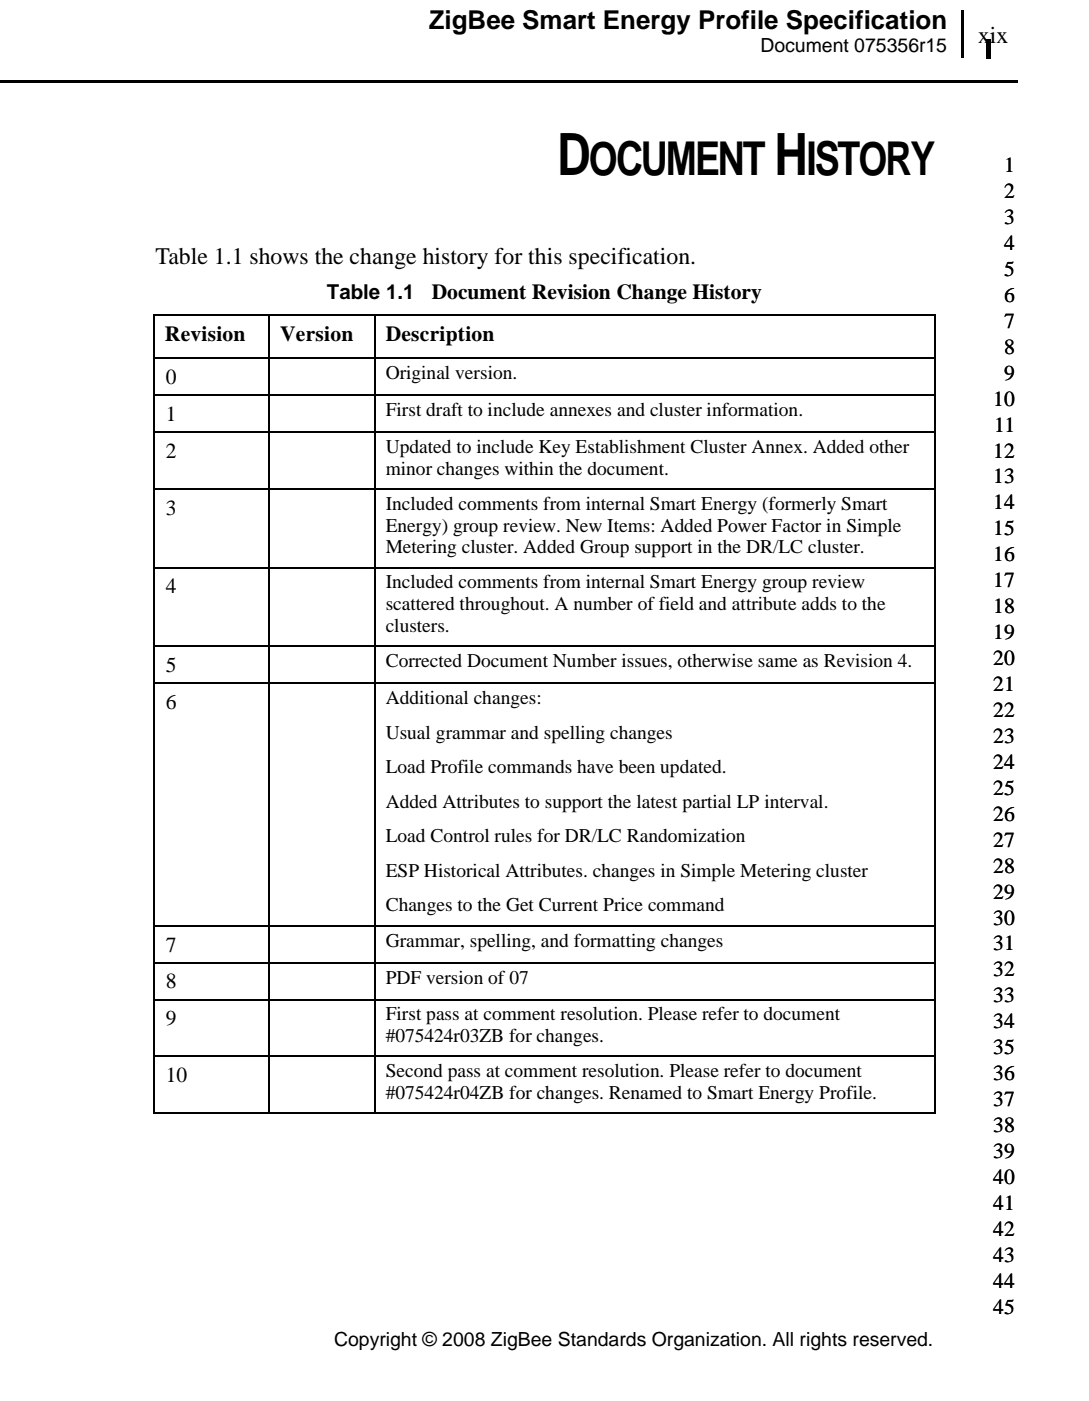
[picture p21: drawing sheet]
<svg xmlns="http://www.w3.org/2000/svg" width="178mm" height="229mm" viewBox="0 0 178 229" stroke-linecap="round" stroke-linejoin="round" font-family="sans-serif">
<defs><g id="words">
<g font-size="9.5">
<text x="91" y="28.5">D</text>
<text x="126.5" y="28.5">H</text>
</g>
<g font-size="7.6">
<text x="96.2" y="28.5">OCUMENT</text>
<text x="131.7" y="28.5">ISTORY</text>
</g>
<text font-size="4.2" x="70" y="4.7">ZigBee Smart Energy Profile Specification</text>
<g font-size="3.9">
<text x="159.7" y="7.1">xix</text>
<text x="25.4" y="43.1">Table 1.1 shows the change history for this specification.</text>
</g>
<g font-size="3.5">
<text x="164" y="28.1">1</text>
<text x="164" y="32.3">2</text>
<text x="164" y="36.6">3</text>
<text x="164" y="40.8">4</text>
<text x="164" y="45">5</text>
<text x="70.5" y="48.9">Document Revision Change History</text>
<text x="164" y="49.3">6</text>
<text x="164" y="53.5">7</text>
<text x="26.9" y="55.6">Revision</text>
<text x="45.7" y="55.6">Version</text>
<text x="63" y="55.6">Description</text>
<text x="164" y="57.7">8</text>
<text x="27.1" y="62.7">0</text>
<text x="164" y="62">9</text>
<text x="27.1" y="68.7">1</text>
<text x="162.2" y="66.2">10</text>
<text x="162.3" y="70.4">11</text>
<text x="27.1" y="74.7">2</text>
<text x="162.2" y="74.7">12</text>
<text x="162.2" y="78.9">13</text>
<text x="162.2" y="83.1">14</text>
<text x="27.1" y="84">3</text>
<text x="162.2" y="87.4">15</text>
<text x="162.2" y="91.6">16</text>
<text x="162.2" y="95.8">17</text>
<text x="27.1" y="96.8">4</text>
<text x="162.2" y="100.1">18</text>
<text x="162.2" y="104.3">19</text>
<text x="27.1" y="109.6">5</text>
<text x="162.2" y="108.5">20</text>
<text x="162.2" y="112.8">21</text>
<text x="27.1" y="115.6">6</text>
<text x="162.2" y="117">22</text>
<text x="162.2" y="121.2">23</text>
<text x="162.2" y="125.5">24</text>
<text x="162.2" y="129.7">25</text>
<text x="162.2" y="133.9">26</text>
<text x="162.2" y="138.2">27</text>
<text x="162.2" y="142.4">28</text>
<text x="162.2" y="146.6">29</text>
<text x="27.1" y="155.3">7</text>
<text x="162.2" y="150.9">30</text>
<text x="162.2" y="155.1">31</text>
<text x="27.1" y="161.3">8</text>
<text x="162.2" y="159.3">32</text>
<text x="27.1" y="167.3">9</text>
<text x="162.2" y="163.6">33</text>
<text x="162.2" y="167.8">34</text>
<text x="162.2" y="172">35</text>
<text x="27.1" y="176.6">10</text>
<text x="162.2" y="176.3">36</text>
<text x="162.2" y="180.5">37</text>
<text x="162.2" y="184.7">38</text>
<text x="162.2" y="189">39</text>
<text x="162.2" y="193.2">40</text>
<text x="162.2" y="197.4">41</text>
<text x="162.2" y="201.7">42</text>
<text x="162.2" y="205.9">43</text>
<text x="162.2" y="210.1">44</text>
<text x="162.2" y="214.4">45</text>
</g>
<text font-size="3.3" x="53.4" y="48.9">Table 1.1</text>
<g font-size="3.2">
<text x="124.2" y="8.5">Document 075356r15</text>
<text x="63" y="61.9">Original version.</text>
<text x="63" y="67.9">First draft to include annexes and cluster information.</text>
<text x="63" y="73.9">Updated to include Key Establishment Cluster Annex. Added other</text>
<text x="63" y="77.5">minor changes within the document.</text>
<text x="63" y="83.2">Included comments from internal Smart Energy (formerly Smart</text>
<text x="63" y="86.7">Energy) group review. New Items: Added Power Factor in Simple</text>
<text x="63" y="90.3">Metering cluster. Added Group support in the DR/LC cluster.</text>
<text x="63" y="96">Included comments from internal Smart Energy group review</text>
<text x="63" y="99.5">scattered throughout. A number of field and attribute adds to the</text>
<text x="63" y="103.1">clusters.</text>
<text x="63" y="108.8">Corrected Document Number issues, otherwise same as Revision 4.</text>
<text x="63" y="114.9">Additional changes:</text>
<text x="63" y="120.5">Usual grammar and spelling changes</text>
<text x="63" y="126.1">Load Profile commands have been updated.</text>
<text x="63" y="131.8">Added Attributes to support the latest partial LP interval.</text>
<text x="63" y="137.4">Load Control rules for DR/LC Randomization</text>
<text x="63" y="143.1">ESP Historical Attributes. changes in Simple Metering cluster</text>
<text x="63" y="148.7">Changes to the Get Current Price command</text>
<text x="63" y="154.5">Grammar, spelling, and formatting changes</text>
<text x="63" y="160.5">PDF version of 07</text>
<text x="63" y="166.5">First pass at comment resolution. Please refer to document</text>
<text x="63" y="170">#075424r03ZB for changes.</text>
<text x="63" y="175.8">Second pass at comment resolution. Please refer to document</text>
<text x="63" y="179.3">#075424r04ZB for changes. Renamed to Smart Energy Profile.</text>
<text x="54.5" y="219.6">Copyright © 2008 ZigBee Standards Organization. All rights reserved.</text>
</g>
</g></defs>
<path d="M0 13.2h166.2M157.2 1.8v7.6" fill="none" stroke="#000" stroke-width=".36"/>
<path d="M157 1.7h.4v.1h-.4zM161 6.4h.7v3.2h-.7z" fill="#000"/>
<g fill="none" stroke="#000" stroke-width=".17">
<path d="M25.1 51.4h127.6M25.1 58.5h127.6M25.1 51.5v130.1M44 51.4v130.3M61.2 51.4v130.3M152.7 51.5v130.1M25.1 64.5h127.6M25.1 70.5h127.6M25.1 79.8h127.6M25.1 92.6h127.6M25.1 105.4h127.6M25.1 111.4h127.6"/>
<path d="M25.1 151.1h127.6M25.1 157.1h127.6M25.1 163.1h127.6M25.1 172.4h127.6M25.1 181.7h127.6"/>
</g>
<use href="#words"/>
</svg>
